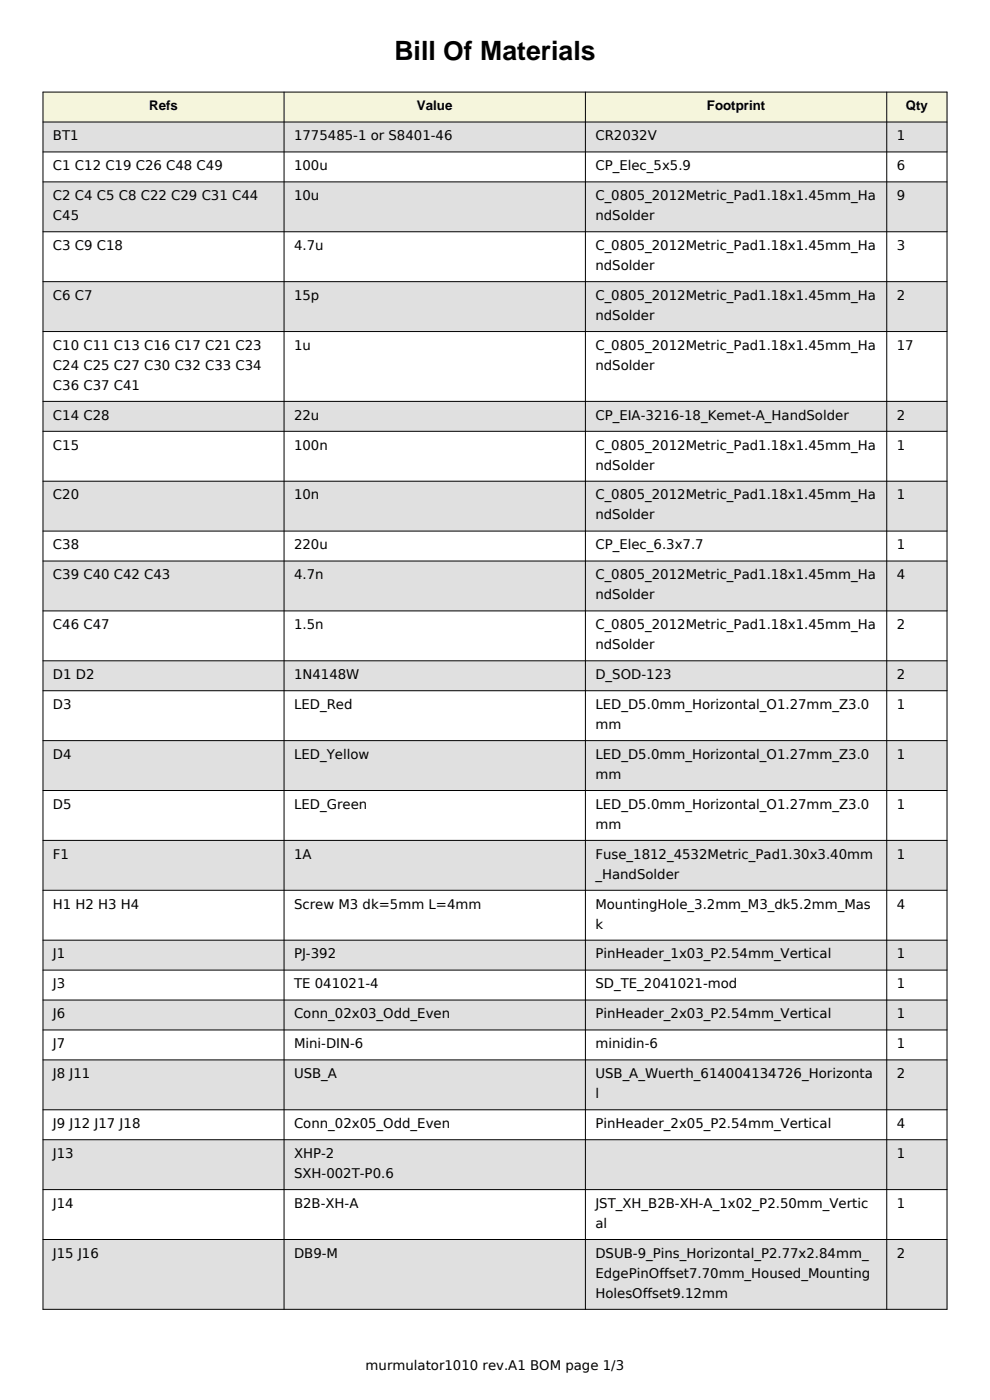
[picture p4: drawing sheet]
<svg xmlns="http://www.w3.org/2000/svg" width="210mm" height="297mm" viewBox="0 0 210 297" stroke-linecap="round" stroke-linejoin="round" font-family="sans-serif">
<defs><g id="words">
<text font-size="5.6" x="83.7" y="12.8">Bill Of Materials</text>
<g font-size="2.8">
<text x="31.6" y="23.4">Refs</text>
<text x="88.5" y="23.4">Value</text>
<text x="149.9" y="23.4">Footprint</text>
<text x="192.1" y="23.4">Qty</text>
<text x="11.2" y="29.8">BT1</text>
<text x="62.4" y="29.8">1775485-1 or S8401-46</text>
<text x="126.3" y="29.8">CR2032V</text>
<text x="190.2" y="29.8">1</text>
<text x="11.2" y="36.1">C1 C12 C19 C26 C48 C49</text>
<text x="62.4" y="36.1">100u</text>
<text x="126.3" y="36.1">CP_Elec_5x5.9</text>
<text x="190.2" y="36.1">6</text>
<text x="11.2" y="42.5">C2 C4 C5 C8 C22 C29 C31 C44</text>
<text x="11.2" y="46.7">C45</text>
<text x="62.4" y="42.5">10u</text>
<text x="126.3" y="42.5">C_0805_2012Metric_Pad1.18x1.45mm_Ha</text>
<text x="126.3" y="46.7">ndSolder</text>
<text x="190.2" y="42.5">9</text>
<text x="11.2" y="53">C3 C9 C18</text>
<text x="62.4" y="53">4.7u</text>
<text x="126.3" y="53">C_0805_2012Metric_Pad1.18x1.45mm_Ha</text>
<text x="190.2" y="53">3</text>
<text x="126.3" y="57.3">ndSolder</text>
<text x="11.2" y="63.6">C6 C7</text>
<text x="62.4" y="63.6">15p</text>
<text x="126.3" y="63.6">C_0805_2012Metric_Pad1.18x1.45mm_Ha</text>
<text x="190.2" y="63.6">2</text>
<text x="126.3" y="67.9">ndSolder</text>
<text x="11.2" y="74.2">C10 C11 C13 C16 C17 C21 C23</text>
<text x="62.4" y="74.2">1u</text>
<text x="126.3" y="74.2">C_0805_2012Metric_Pad1.18x1.45mm_Ha</text>
<text x="190.2" y="74.2">17</text>
<text x="11.2" y="78.4">C24 C25 C27 C30 C32 C33 C34</text>
<text x="11.2" y="82.7">C36 C37 C41</text>
<text x="126.3" y="78.4">ndSolder</text>
<text x="11.2" y="89">C14 C28</text>
<text x="62.4" y="89">22u</text>
<text x="126.3" y="89">CP_EIA-3216-18_Kemet-A_HandSolder</text>
<text x="190.2" y="89">2</text>
<text x="11.2" y="95.4">C15</text>
<text x="62.4" y="95.4">100n</text>
<text x="126.3" y="95.4">C_0805_2012Metric_Pad1.18x1.45mm_Ha</text>
<text x="190.2" y="95.4">1</text>
<text x="126.3" y="99.6">ndSolder</text>
<text x="11.2" y="106">C20</text>
<text x="62.4" y="106">10n</text>
<text x="126.3" y="106">C_0805_2012Metric_Pad1.18x1.45mm_Ha</text>
<text x="190.2" y="106">1</text>
<text x="126.3" y="110.2">ndSolder</text>
<text x="11.2" y="116.5">C38</text>
<text x="62.4" y="116.5">220u</text>
<text x="126.3" y="116.5">CP_Elec_6.3x7.7</text>
<text x="190.2" y="116.5">1</text>
<text x="11.2" y="122.9">C39 C40 C42 C43</text>
<text x="62.4" y="122.9">4.7n</text>
<text x="126.3" y="122.9">C_0805_2012Metric_Pad1.18x1.45mm_Ha</text>
<text x="190.2" y="122.9">4</text>
<text x="126.3" y="127.1">ndSolder</text>
<text x="11.2" y="133.5">C46 C47</text>
<text x="62.4" y="133.5">1.5n</text>
<text x="126.3" y="133.5">C_0805_2012Metric_Pad1.18x1.45mm_Ha</text>
<text x="126.3" y="137.7">ndSolder</text>
<text x="190.2" y="133.5">2</text>
<text x="11.2" y="144.1">D1 D2</text>
<text x="62.4" y="144.1">1N4148W</text>
<text x="126.3" y="144.1">D_SOD-123</text>
<text x="190.2" y="144.1">2</text>
<text x="11.2" y="150.4">D3</text>
<text x="62.4" y="150.4">LED_Red</text>
<text x="126.3" y="150.4">LED_D5.0mm_Horizontal_O1.27mm_Z3.0</text>
<text x="126.3" y="154.6">mm</text>
<text x="190.2" y="150.4">1</text>
<text x="11.2" y="161">D4</text>
<text x="62.4" y="161">LED_Yellow</text>
<text x="126.3" y="161">LED_D5.0mm_Horizontal_O1.27mm_Z3.0</text>
<text x="190.2" y="161">1</text>
<text x="126.3" y="165.2">mm</text>
<text x="11.2" y="171.6">D5</text>
<text x="62.4" y="171.6">LED_Green</text>
<text x="126.3" y="171.6">LED_D5.0mm_Horizontal_O1.27mm_Z3.0</text>
<text x="190.2" y="171.6">1</text>
<text x="126.3" y="175.8">mm</text>
<text x="11.2" y="182.2">F1</text>
<text x="62.4" y="182.2">1A</text>
<text x="126.3" y="182.2">Fuse_1812_4532Metric_Pad1.30x3.40mm</text>
<text x="190.2" y="182.2">1</text>
<text x="126.3" y="186.4">_HandSolder</text>
<text x="11.2" y="192.7">H1 H2 H3 H4</text>
<text x="62.4" y="192.7">Screw M3 dk=5mm L=4mm</text>
<text x="126.3" y="192.7">MountingHole_3.2mm_M3_dk5.2mm_Mas</text>
<text x="126.3" y="197">k</text>
<text x="190.2" y="192.7">4</text>
<text x="11.2" y="203.3">J1</text>
<text x="62.4" y="203.3">PJ-392</text>
<text x="126.3" y="203.3">PinHeader_1x03_P2.54mm_Vertical</text>
<text x="190.2" y="203.3">1</text>
<text x="11.2" y="209.7">J3</text>
<text x="62.4" y="209.7">TE 041021-4</text>
<text x="126.3" y="209.7">SD_TE_2041021-mod</text>
<text x="190.2" y="209.7">1</text>
<text x="11.2" y="216">J6</text>
<text x="62.4" y="216">Conn_02x03_Odd_Even</text>
<text x="126.3" y="216">PinHeader_2x03_P2.54mm_Vertical</text>
<text x="190.2" y="216">1</text>
<text x="11.2" y="222.4">J7</text>
<text x="62.4" y="222.4">Mini-DIN-6</text>
<text x="126.3" y="222.4">minidin-6</text>
<text x="190.2" y="222.4">1</text>
<text x="11.2" y="228.7">J8 J11</text>
<text x="62.4" y="228.7">USB_A</text>
<text x="126.3" y="228.7">USB_A_Wuerth_614004134726_Horizonta</text>
<text x="126.3" y="233">l</text>
<text x="190.2" y="228.7">2</text>
<text x="11.2" y="239.3">J9 J12 J17 J18</text>
<text x="62.4" y="239.3">Conn_02x05_Odd_Even</text>
<text x="126.3" y="239.3">PinHeader_2x05_P2.54mm_Vertical</text>
<text x="190.2" y="239.3">4</text>
<text x="11.2" y="245.7">J13</text>
<text x="62.4" y="245.7">XHP-2</text>
<text x="190.2" y="245.7">1</text>
<text x="62.4" y="249.9">SXH-002T-P0.6</text>
<text x="11.2" y="256.2">J14</text>
<text x="62.4" y="256.2">B2B-XH-A</text>
<text x="126.3" y="256.2">JST_XH_B2B-XH-A_1x02_P2.50mm_Vertic</text>
<text x="190.2" y="256.2">1</text>
<text x="126.3" y="260.5">al</text>
<text x="11.2" y="266.8">J15 J16</text>
<text x="62.4" y="266.8">DB9-M</text>
<text x="126.3" y="266.8">DSUB-9_Pins_Horizontal_P2.77x2.84mm_</text>
<text x="190.2" y="266.8">2</text>
<text x="126.3" y="271.1">EdgePinOffset7.70mm_Housed_Mounting</text>
<text x="126.3" y="275.3">HolesOffset9.12mm</text>
<text x="77.6" y="290.6">murmulator1010 rev.A1 BOM page 1/3</text>
</g>
</g></defs>
<path d="M9.1 25.9h191.8v6.3h-191.8z" fill-rule="evenodd" fill="#e0e0e0"/>
<path d="M9.1 32.2h191.8v6.4h-191.8z" fill-rule="evenodd" fill="#fff"/>
<path d="M9.1 38.6h191.8v10.6h-191.8z" fill-rule="evenodd" fill="#e0e0e0"/>
<path d="M9.1 49.2h191.8v10.6h-191.8z" fill-rule="evenodd" fill="#fff"/>
<path d="M9.1 59.8h191.8v10.5h-191.8z" fill-rule="evenodd" fill="#e0e0e0"/>
<path d="M9.1 70.3h191.8v14.9h-191.8z" fill-rule="evenodd" fill="#fff"/>
<path d="M9.1 85.2h191.8v6.3h-191.8z" fill-rule="evenodd" fill="#e0e0e0"/>
<path d="M9.1 91.5h191.8v10.6h-191.8z" fill-rule="evenodd" fill="#fff"/>
<path d="M9.1 102.1h191.8v10.6h-191.8z" fill-rule="evenodd" fill="#e0e0e0"/>
<path d="M9.1 112.7h191.8v6.3h-191.8z" fill-rule="evenodd" fill="#fff"/>
<path d="M9.1 119h191.8v10.6h-191.8z" fill-rule="evenodd" fill="#e0e0e0"/>
<path d="M9.1 129.6h191.8v10.6h-191.8z" fill-rule="evenodd" fill="#fff"/>
<path d="M9.1 140.2h191.8v6.3h-191.8z" fill-rule="evenodd" fill="#e0e0e0"/>
<path d="M9.1 146.5h191.8v10.6h-191.8z" fill-rule="evenodd" fill="#fff"/>
<path d="M9.1 157.1h191.8v10.6h-191.8z" fill-rule="evenodd" fill="#e0e0e0"/>
<path d="M9.1 167.7h191.8v10.6h-191.8z" fill-rule="evenodd" fill="#fff"/>
<path d="M9.1 178.3h191.8v10.6h-191.8z" fill-rule="evenodd" fill="#e0e0e0"/>
<path d="M9.1 188.9h191.8v10.6h-191.8z" fill-rule="evenodd" fill="#fff"/>
<path d="M9.1 199.5h191.8v6.3h-191.8z" fill-rule="evenodd" fill="#e0e0e0"/>
<path d="M9.1 205.8h191.8v6.4h-191.8z" fill-rule="evenodd" fill="#fff"/>
<path d="M9.1 212.2h191.8v6.3h-191.8z" fill-rule="evenodd" fill="#e0e0e0"/>
<path d="M9.1 218.5h191.8v6.4h-191.8z" fill-rule="evenodd" fill="#fff"/>
<path d="M9.1 224.9h191.8v10.5h-191.8z" fill-rule="evenodd" fill="#e0e0e0"/>
<path d="M9.1 235.4h191.8v6.4h-191.8z" fill-rule="evenodd" fill="#fff"/>
<path d="M9.1 241.8h191.8v10.6h-191.8z" fill-rule="evenodd" fill="#e0e0e0"/>
<path d="M9.1 252.4h191.8v10.6h-191.8z" fill-rule="evenodd" fill="#fff"/>
<path d="M9.1 263h191.8v14.8h-191.8z" fill-rule="evenodd" fill="#e0e0e0"/>
<g fill="#f5f5dc">
<path d="M9.1 19.5h191.8v6.4h-191.8z" fill-rule="evenodd"/>
<path d="M11.2 20.6h46.9v4.2h-46.9z" fill-rule="evenodd"/>
<path d="M62.4 20.6h59.7v4.2h-59.7z" fill-rule="evenodd"/>
<path d="M126.3 20.6h59.7v4.2h-59.7z" fill-rule="evenodd"/>
<path d="M190.2 20.6h8.6v4.2h-8.6z" fill-rule="evenodd"/>
</g>
<g fill="none" stroke="#000" stroke-width=".21">
<path d="M9.1 19.5h191.8v258.3h-191.8zM60.3 19.5v258.3M124.2 19.5v258.3M188.1 19.5v258.3M9.1 25.9h191.8M9.1 32.2h191.8M9.1 38.6h191.8M9.1 49.2h191.8M9.1 59.8h191.8M9.1 70.3h191.8M9.1 85.2h191.8M9.1 91.5h191.8"/>
<path d="M9.1 102.1h191.8M9.1 112.7h191.8M9.1 119h191.8M9.1 129.6h191.8M9.1 140.2h191.8M9.1 146.5h191.8M9.1 157.1h191.8M9.1 167.7h191.8M9.1 178.3h191.8M9.1 188.9h191.8M9.1 199.5h191.8M9.1 205.8h191.8"/>
<path d="M9.1 212.2h191.8M9.1 218.5h191.8M9.1 224.9h191.8M9.1 235.4h191.8M9.1 241.8h191.8M9.1 252.4h191.8M9.1 263h191.8"/>
</g>
<use href="#words"/>
</svg>
